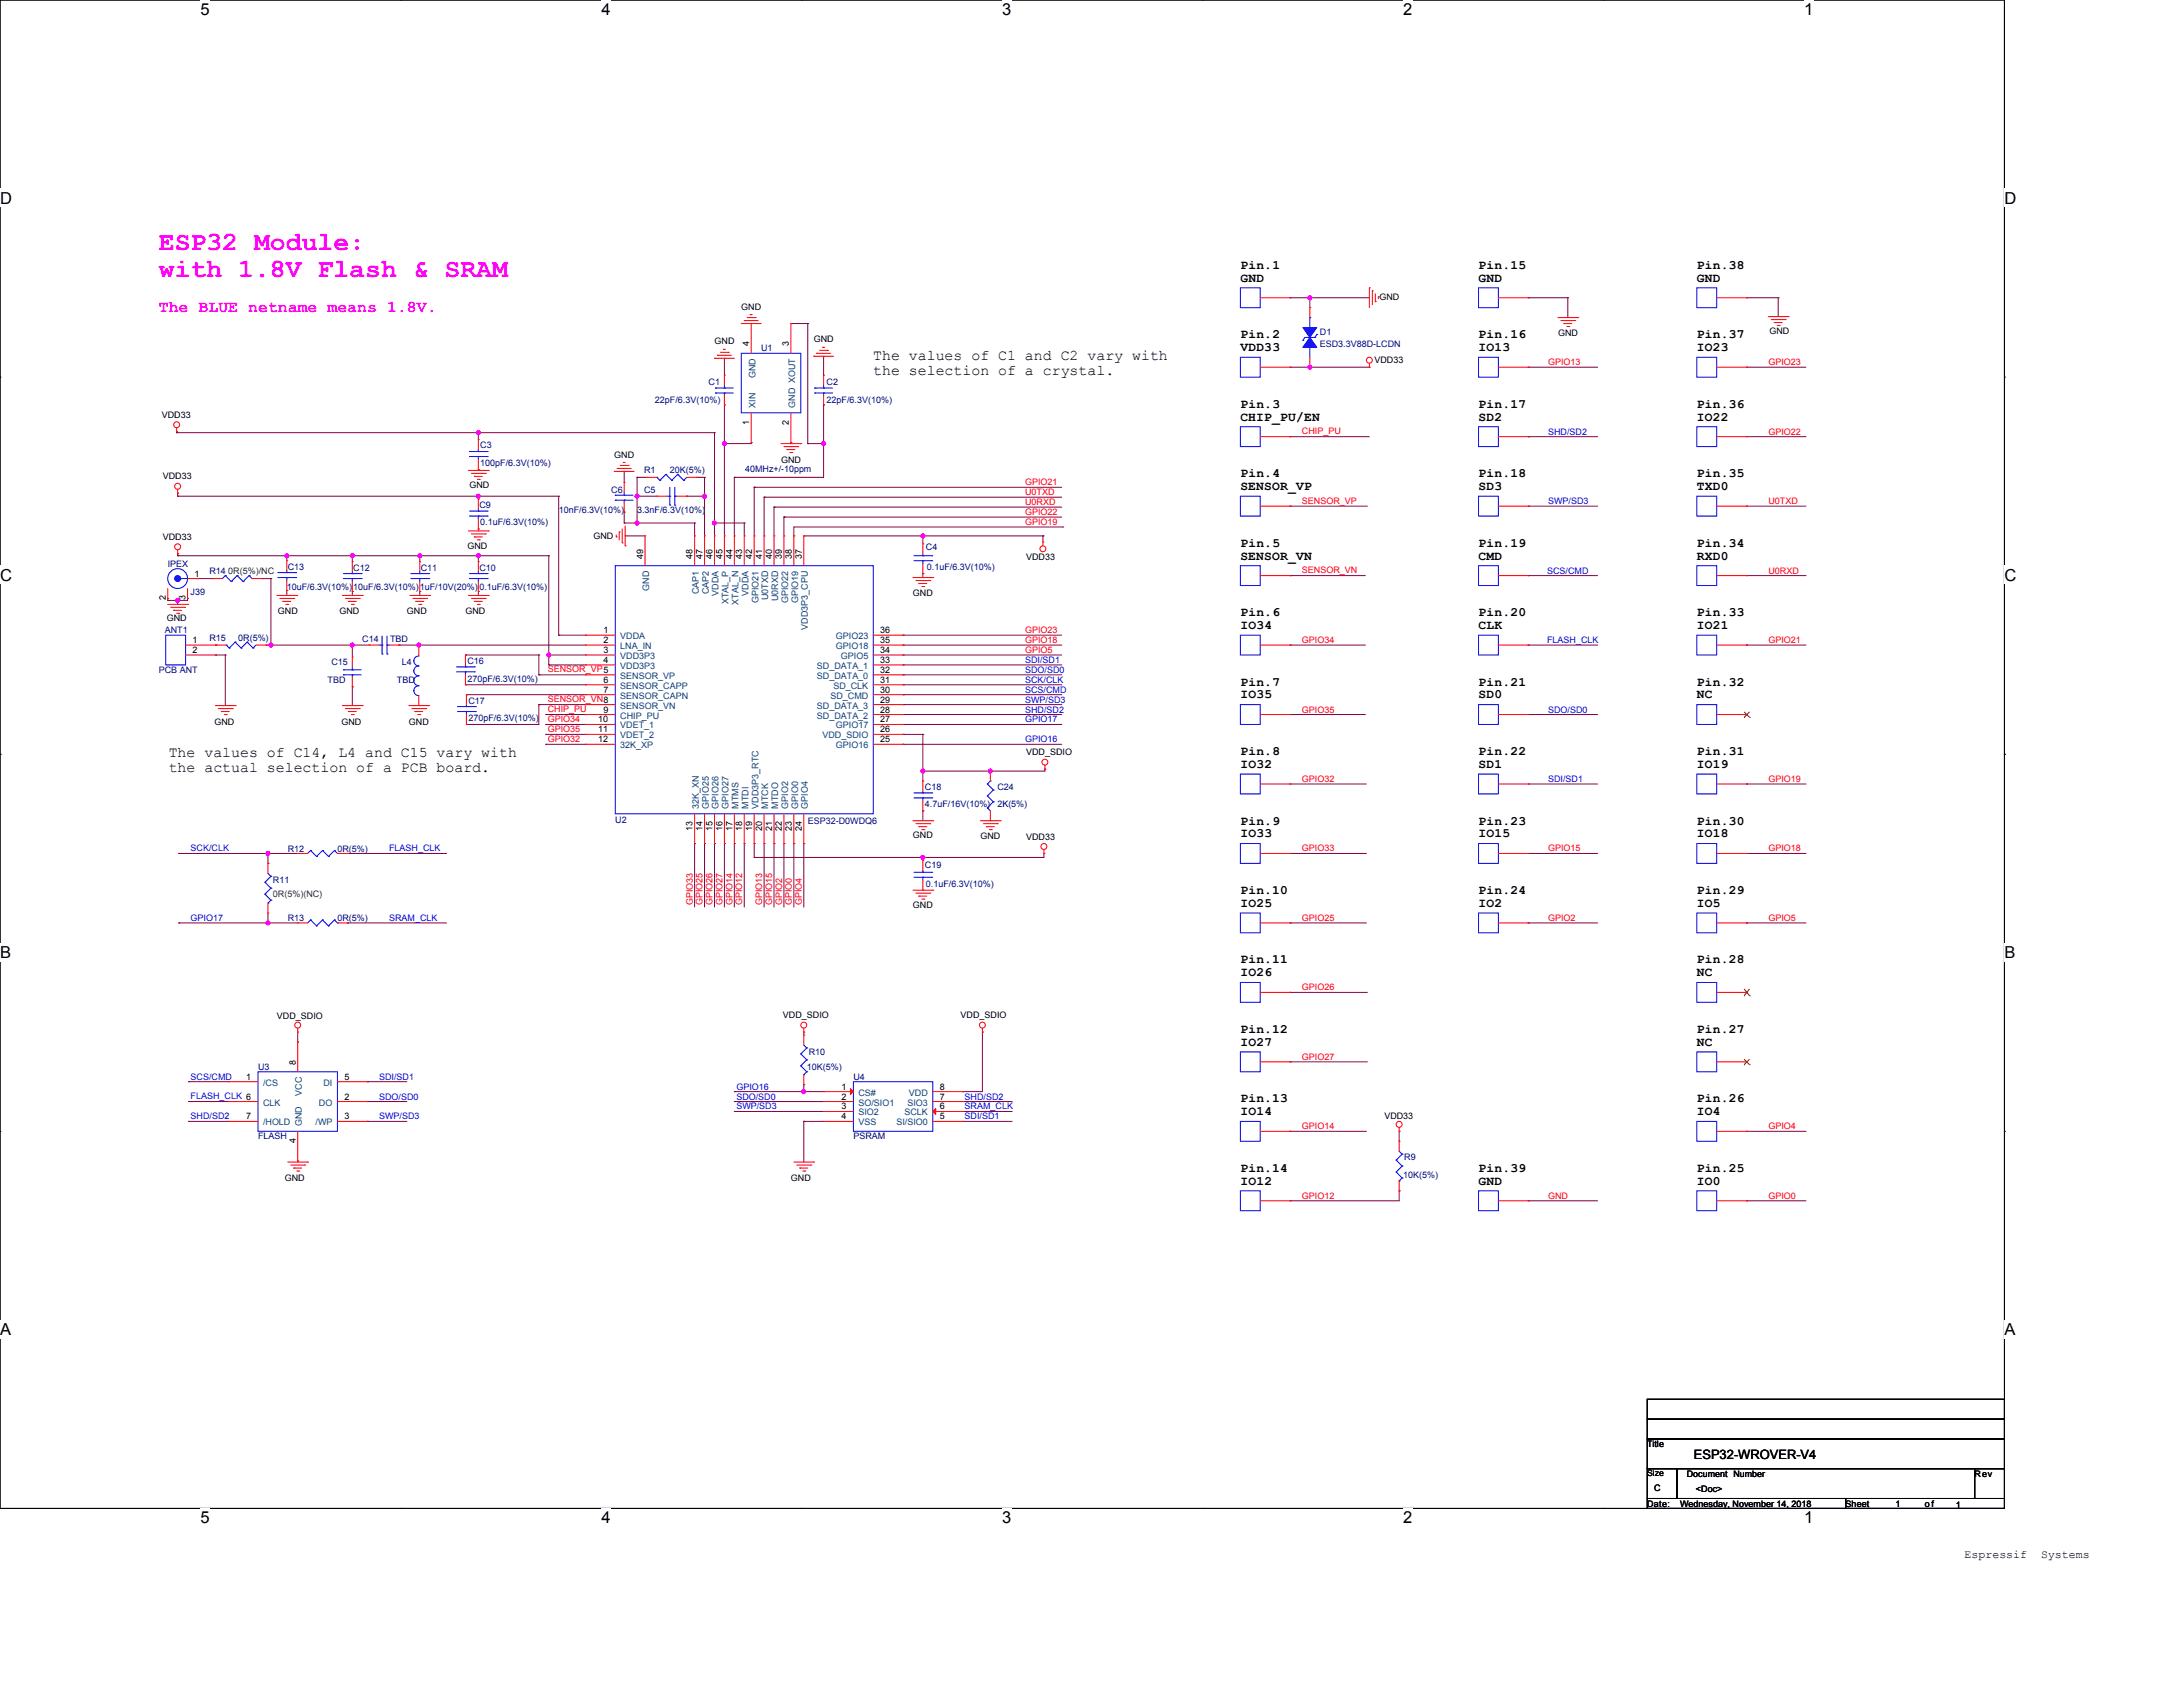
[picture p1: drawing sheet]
<svg xmlns="http://www.w3.org/2000/svg" width="559mm" height="432mm" viewBox="0 0 559 432" stroke-linecap="round" stroke-linejoin="round" font-family="sans-serif">
<defs><g id="words">
<g font-size="6.8" fill="#f0f">
<text x="40.7" y="64.1">ESP32 Module:</text>
<text x="40.7" y="70.8">with 1.8V Flash &amp; SRAM</text>
</g>
<g font-size="4.2">
<text x="51.3" y="3.8">5</text>
<text x="153.9" y="3.8">4</text>
<text x="256.6" y="3.8">3</text>
<text x="359.2" y="3.8">2</text>
<text x="461.8" y="3.8">1</text>
<text x="0" y="52.1">D</text>
<text x="513.1" y="52.1">D</text>
<text x="0" y="148.6">C</text>
<text x="513.1" y="148.6">C</text>
<text x="0" y="245.1">B</text>
<text x="513.1" y="245.1">B</text>
<text x="0" y="341.7">A</text>
<text x="513.1" y="341.7">A</text>
<text x="51.3" y="389.9">5</text>
<text x="153.9" y="389.9">4</text>
<text x="256.6" y="389.9">3</text>
<text x="359.2" y="389.9">2</text>
<text x="461.8" y="389.9">1</text>
</g>
<text font-size="4.2" fill="#f0f" x="40.7" y="79.7">The BLUE netname means 1.8V.</text>
<g font-size="3.8">
<text x="223.5" y="92.1">The values of C1 and C2 vary with</text>
<text x="223.5" y="95.9">the selection of a crystal.</text>
<text x="43.2" y="193.7">The values of C14, L4 and C15 vary with</text>
<text x="43.2" y="197.5">the actual selection of a PCB board.</text>
</g>
<g font-size="3.3">
<text x="317.5" y="68.8">Pin.1</text>
<text x="378.5" y="68.8">Pin.15</text>
<text x="434.3" y="68.8">Pin.38</text>
<text x="317.5" y="72.1">GND</text>
<text x="378.5" y="72.1">GND</text>
<text x="434.3" y="72.1">GND</text>
<text x="317.5" y="86.6">Pin.2</text>
<text x="317.5" y="89.9">VDD33</text>
<text x="378.5" y="86.6">Pin.16</text>
<text x="378.5" y="89.9">IO13</text>
<text x="434.3" y="86.6">Pin.37</text>
<text x="434.3" y="89.9">IO23</text>
<text x="317.5" y="104.4">Pin.3</text>
<text x="317.5" y="107.7">CHIP_PU/EN</text>
<text x="378.5" y="104.4">Pin.17</text>
<text x="378.5" y="107.7">SD2</text>
<text x="434.3" y="104.4">Pin.36</text>
<text x="434.3" y="107.7">IO22</text>
<text x="317.5" y="122.1">Pin.4</text>
<text x="317.5" y="125.4">SENSOR_VP</text>
<text x="378.5" y="122.1">Pin.18</text>
<text x="378.5" y="125.4">SD3</text>
<text x="434.3" y="122.1">Pin.35</text>
<text x="434.3" y="125.4">TXD0</text>
<text x="317.5" y="139.9">Pin.5</text>
<text x="317.5" y="143.2">SENSOR_VN</text>
<text x="378.5" y="139.9">Pin.19</text>
<text x="378.5" y="143.2">CMD</text>
<text x="434.3" y="139.9">Pin.34</text>
<text x="434.3" y="143.2">RXD0</text>
<text x="317.5" y="157.7">Pin.6</text>
<text x="317.5" y="161">IO34</text>
<text x="378.5" y="157.7">Pin.20</text>
<text x="378.5" y="161">CLK</text>
<text x="434.3" y="157.7">Pin.33</text>
<text x="434.3" y="161">IO21</text>
<text x="317.5" y="175.5">Pin.7</text>
<text x="317.5" y="178.8">IO35</text>
<text x="378.5" y="175.5">Pin.21</text>
<text x="378.5" y="178.8">SD0</text>
<text x="434.3" y="175.5">Pin.32</text>
<text x="434.3" y="178.8">NC</text>
<text x="317.5" y="193.3">Pin.8</text>
<text x="317.5" y="196.6">IO32</text>
<text x="378.5" y="193.3">Pin.22</text>
<text x="378.5" y="196.6">SD1</text>
<text x="434.3" y="193.3">Pin.31</text>
<text x="434.3" y="196.6">IO19</text>
<text x="317.5" y="211">Pin.9</text>
<text x="317.5" y="214.3">IO33</text>
<text x="378.5" y="211">Pin.23</text>
<text x="378.5" y="214.3">IO15</text>
<text x="434.3" y="211">Pin.30</text>
<text x="434.3" y="214.3">IO18</text>
<text x="317.5" y="228.8">Pin.10</text>
<text x="317.5" y="232.1">IO25</text>
<text x="378.5" y="228.8">Pin.24</text>
<text x="378.5" y="232.1">IO2</text>
<text x="434.3" y="228.8">Pin.29</text>
<text x="434.3" y="232.1">IO5</text>
<text x="317.5" y="246.6">Pin.11</text>
<text x="317.5" y="249.9">IO26</text>
<text x="434.3" y="246.6">Pin.28</text>
<text x="434.3" y="249.9">NC</text>
<text x="317.5" y="264.4">Pin.12</text>
<text x="317.5" y="267.7">IO27</text>
<text x="434.3" y="264.4">Pin.27</text>
<text x="434.3" y="267.7">NC</text>
<text x="317.5" y="282.2">Pin.13</text>
<text x="317.5" y="285.5">IO14</text>
<text x="434.3" y="282.2">Pin.26</text>
<text x="434.3" y="285.5">IO4</text>
<text x="317.5" y="299.9">Pin.14</text>
<text x="378.5" y="299.9">Pin.39</text>
<text x="434.3" y="299.9">Pin.25</text>
<text x="317.5" y="303.2">IO12</text>
<text x="378.5" y="303.2">GND</text>
<text x="434.3" y="303.2">IO0</text>
<text x="433.6" y="373.3">ESP32-WROVER-V4</text>
</g>
<g font-size="3">
<text x="502.9" y="398.7">Espressif</text>
<text x="522.5" y="398.7">Systems</text>
</g>
<g font-size="2.3">
<text x="353.1" y="76.7">GND</text>
<text x="189.8" y="79.3">GND</text>
<text x="182.9" y="88.2">GND</text>
<text x="191.8" y="88.7" transform="rotate(-90 191.8 88.7)">4</text>
<text x="201.9" y="88.7" transform="rotate(-90 201.9 88.7)">3</text>
<text x="208.3" y="87.7">GND</text>
<text x="398.8" y="85.9">GND</text>
<text x="452.9" y="85.4">GND</text>
<text x="351.8" y="93">VDD33</text>
<text x="41.4" y="107">VDD33</text>
<text x="191.8" y="108.7" transform="rotate(-90 191.8 108.7)">1</text>
<text x="201.9" y="108.7" transform="rotate(-90 201.9 108.7)">2</text>
<text x="157.2" y="117.1">GND</text>
<text x="199.9" y="118.4">GND</text>
<text x="41.7" y="122.7">VDD33</text>
<text x="120.2" y="125">GND</text>
<text x="151.9" y="138">GND</text>
<text x="41.7" y="138.2">VDD33</text>
<text x="119.7" y="140.5">GND</text>
<text x="164.6" y="143" transform="rotate(-90 164.6 143)">49</text>
<text x="177.3" y="143" transform="rotate(-90 177.3 143)">48</text>
<text x="179.8" y="143" transform="rotate(-90 179.8 143)">47</text>
<text x="182.4" y="143" transform="rotate(-90 182.4 143)">46</text>
<text x="184.9" y="143" transform="rotate(-90 184.9 143)">45</text>
<text x="187.5" y="143" transform="rotate(-90 187.5 143)">44</text>
<text x="190" y="143" transform="rotate(-90 190 143)">43</text>
<text x="192.5" y="143" transform="rotate(-90 192.5 143)">42</text>
<text x="195.1" y="143" transform="rotate(-90 195.1 143)">41</text>
<text x="197.6" y="143" transform="rotate(-90 197.6 143)">40</text>
<text x="200.2" y="143" transform="rotate(-90 200.2 143)">39</text>
<text x="202.7" y="143" transform="rotate(-90 202.7 143)">38</text>
<text x="205.2" y="143" transform="rotate(-90 205.2 143)">37</text>
<text x="262.7" y="143.3">VDD33</text>
<text x="49.8" y="147.6">1</text>
<text x="42.4" y="153.7" transform="rotate(-90 42.4 153.7)">2</text>
<text x="47.5" y="153.7" transform="rotate(-90 47.5 153.7)">3</text>
<text x="233.7" y="152.4">GND</text>
<text x="42.7" y="159">GND</text>
<text x="71.1" y="157.3">GND</text>
<text x="86.9" y="157.3">GND</text>
<text x="104.2" y="157.3">GND</text>
<text x="119.1" y="157.3">GND</text>
<text x="49.3" y="164.6">1</text>
<text x="49.3" y="167.1">2</text>
<text x="154.4" y="162.1">1</text>
<text x="154.4" y="164.6">2</text>
<text x="154.4" y="167.1">3</text>
<text x="225.3" y="167.1">34</text>
<text x="225.3" y="164.6">35</text>
<text x="225.3" y="162.1">36</text>
<text x="154.4" y="169.7">4</text>
<text x="225.3" y="172.2">32</text>
<text x="225.3" y="169.7">33</text>
<text x="154.4" y="174.8">6</text>
<text x="154.4" y="177.3">7</text>
<text x="225.3" y="179.8">29</text>
<text x="225.3" y="177.3">30</text>
<text x="225.3" y="174.8">31</text>
<text x="54.9" y="185.5">GND</text>
<text x="87.4" y="185.5">GND</text>
<text x="104.7" y="185.5">GND</text>
<text x="153.2" y="184.9">10</text>
<text x="154.4" y="182.4">9</text>
<text x="225.3" y="184.9">27</text>
<text x="225.3" y="182.4">28</text>
<text x="153.2" y="187.5">11</text>
<text x="153.2" y="190">12</text>
<text x="225.3" y="187.5">26</text>
<text x="225.3" y="190">25</text>
<text x="262.7" y="193.3">VDD_SDIO</text>
<text x="177.3" y="212.6" transform="rotate(-90 177.3 212.6)">13</text>
<text x="179.8" y="212.6" transform="rotate(-90 179.8 212.6)">14</text>
<text x="182.4" y="212.6" transform="rotate(-90 182.4 212.6)">15</text>
<text x="184.9" y="212.6" transform="rotate(-90 184.9 212.6)">16</text>
<text x="187.5" y="212.6" transform="rotate(-90 187.5 212.6)">17</text>
<text x="190" y="212.6" transform="rotate(-90 190 212.6)">18</text>
<text x="192.5" y="212.6" transform="rotate(-90 192.5 212.6)">19</text>
<text x="195.1" y="212.6" transform="rotate(-90 195.1 212.6)">20</text>
<text x="197.6" y="212.6" transform="rotate(-90 197.6 212.6)">21</text>
<text x="200.2" y="212.6" transform="rotate(-90 200.2 212.6)">22</text>
<text x="202.7" y="212.6" transform="rotate(-90 202.7 212.6)">23</text>
<text x="205.2" y="212.6" transform="rotate(-90 205.2 212.6)">24</text>
<text x="233.7" y="214.4">GND</text>
<text x="251" y="214.7">GND</text>
<text x="262.7" y="214.9">VDD33</text>
<text x="233.7" y="232.4">GND</text>
<text x="70.9" y="260.9">VDD_SDIO</text>
<text x="200.4" y="260.6">VDD_SDIO</text>
<text x="245.9" y="260.6">VDD_SDIO</text>
<text x="75.7" y="272.6" transform="rotate(-90 75.7 272.6)">8</text>
<text x="63" y="276.4">1</text>
<text x="88.2" y="281.4">2</text>
<text x="88.2" y="276.4">5</text>
<text x="215.4" y="278.9">1</text>
<text x="215.4" y="281.4">2</text>
<text x="240.6" y="281.4">7</text>
<text x="240.6" y="278.9">8</text>
<text x="63" y="286.5">7</text>
<text x="88.2" y="286.5">3</text>
<text x="215.4" y="284">3</text>
<text x="215.4" y="286.5">4</text>
<text x="240.6" y="286.5">5</text>
<text x="240.6" y="284">6</text>
<text x="354.4" y="286.3">VDD33</text>
<text x="75.7" y="292.6" transform="rotate(-90 75.7 292.6)">4</text>
<text x="72.9" y="302.3">GND</text>
<text x="202.5" y="302.3">GND</text>
<text x="421.6" y="370.4">Title</text>
<text x="431.8" y="378">Document Number</text>
<text x="505.4" y="378">Rev</text>
<text x="423.5" y="381.5">C</text>
<text x="434.1" y="381.8">&lt;Doc&gt;</text>
<text x="421.6" y="385.6">Date:</text>
<text x="430.1" y="385.6">Wednesday, November 14, 2018</text>
<text x="472.4" y="385.6">Sheet</text>
<text x="485.2" y="385.6">1</text>
<text x="492.7" y="385.6">of</text>
<text x="500.7" y="385.9">1</text>
</g>
<g font-size="2.3" fill="#000080">
<text x="194.8" y="89.9">U1</text>
<text x="337.9" y="85.6">D1</text>
<text x="337.9" y="88.9">ESD3.3V88D-LCDN</text>
<text x="181.4" y="98.6">C1</text>
<text x="211.6" y="98.6">C2</text>
<text x="167.7" y="103.2">22pF/6.3V(10%)</text>
<text x="211.6" y="103.2">22pF/6.3V(10%)</text>
<text x="123" y="114.6">C3</text>
<text x="123" y="119.2">100pF/6.3V(10%)</text>
<text x="164.9" y="121.2">R1</text>
<text x="171.5" y="121.2">20K(5%)</text>
<text x="190.8" y="120.9">40MHz+/-10ppm</text>
<text x="122.7" y="130.1">C9</text>
<text x="143" y="131.3">10nF/6.3V(10%)</text>
<text x="156.5" y="126.3">C6</text>
<text x="163.1" y="131.3">3.3nF/6.3V(10%)</text>
<text x="164.9" y="126.3">C5</text>
<text x="123" y="134.4">0.1uF/6.3V(10%)</text>
<text x="237" y="140.7">C4</text>
<text x="42.9" y="145.1">IPEX</text>
<text x="53.6" y="146.8">R14</text>
<text x="73.7" y="145.8">C13</text>
<text x="90.4" y="146.1">C12</text>
<text x="107.7" y="146.1">C11</text>
<text x="122.7" y="146.1">C10</text>
<text x="237.3" y="145.8">0.1uF/6.3V(10%)</text>
<text x="48.8" y="152.2">J39</text>
<text x="73.4" y="150.9">10uF/6.3V(10%)</text>
<text x="90.4" y="150.9">10uF/6.3V(10%)</text>
<text x="107.5" y="150.9">1uF/10V(20%)</text>
<text x="122.7" y="150.9">0.1uF/6.3V(10%)</text>
<text x="42.2" y="162.1">ANT1</text>
<text x="53.6" y="164.1">R15</text>
<text x="61" y="164.1">0R(5%)</text>
<text x="92.7" y="164.4">C14</text>
<text x="99.8" y="164.4">TBD</text>
<text x="40.7" y="172.2">PCB ANT</text>
<text x="84.9" y="170.2">C15</text>
<text x="102.9" y="170.2">L4</text>
<text x="119.7" y="170">C16</text>
<text x="83.8" y="174.8">TBD</text>
<text x="101.6" y="174.8">TBD</text>
<text x="119.7" y="174.5">270pF/6.3V(10%)</text>
<text x="119.9" y="180.1">C17</text>
<text x="119.9" y="184.4">270pF/6.3V(10%)</text>
<text x="236.8" y="202.2">C18</text>
<text x="255.3" y="202.2">C24</text>
<text x="236.8" y="206.5">4.7uF/16V(10%)</text>
<text x="255.3" y="206.5">2K(5%)</text>
<text x="157.5" y="210.6">U2</text>
<text x="206.8" y="210.9">ESP32-D0WDQ6</text>
<text x="73.7" y="218">R12</text>
<text x="86.4" y="218">0R(5%)</text>
<text x="69.9" y="226.1">R11</text>
<text x="236.8" y="222.3">C19</text>
<text x="237" y="227.1">0.1uF/6.3V(10%)</text>
<text x="73.7" y="235.7">R13</text>
<text x="86.4" y="235.7">0R(5%)</text>
<text x="66.1" y="273.8">U3</text>
<text x="206.5" y="273.8">10K(5%)</text>
<text x="207" y="270">R10</text>
<text x="218.5" y="276.4">U4</text>
<text x="66.1" y="291.6">FLASH</text>
<text x="218.5" y="291.6">PSRAM</text>
<text x="359.4" y="297">R9</text>
<text x="359.2" y="301.5">10K(5%)</text>
</g>
<g font-size="2.3" fill="#f00">
<text x="396.3" y="93.5">GPIO13</text>
<text x="452.7" y="93.5">GPIO23</text>
<text x="333.3" y="111.2">CHIP_PU</text>
<text x="452.7" y="111.3">GPIO22</text>
<text x="262.4" y="124.2">GPIO21</text>
<text x="262.4" y="129.3">U0RXD</text>
<text x="262.4" y="131.8">GPIO22</text>
<text x="262.4" y="126.8">U0TXD</text>
<text x="333.3" y="128.9">SENSOR_VP</text>
<text x="452.7" y="129">U0TXD</text>
<text x="262.4" y="134.4">GPIO19</text>
<text x="333.3" y="146.7">SENSOR_VN</text>
<text x="452.7" y="146.8">U0RXD</text>
<text x="262.4" y="167.1">GPIO5</text>
<text x="262.4" y="164.6">GPIO18</text>
<text x="262.4" y="162.1">GPIO23</text>
<text x="333.3" y="164.6">GPIO34</text>
<text x="452.7" y="164.6">GPIO21</text>
<text x="140.2" y="172.1">SENSOR_VP5</text>
<text x="140.2" y="179.7">SENSOR_VN8</text>
<text x="140.2" y="182.3">CHIP_PU</text>
<text x="140.2" y="184.9">GPIO34</text>
<text x="333.3" y="182.4">GPIO35</text>
<text x="140.2" y="187.5">GPIO35</text>
<text x="140.2" y="190">GPIO32</text>
<text x="333.3" y="200.2">GPIO32</text>
<text x="452.7" y="200.2">GPIO19</text>
<text x="333.3" y="217.9">GPIO33</text>
<text x="396.3" y="217.9">GPIO15</text>
<text x="452.7" y="217.9">GPIO18</text>
<text x="177.3" y="231.7" transform="rotate(-90 177.3 231.7)">GPIO33</text>
<text x="179.9" y="231.7" transform="rotate(-90 179.9 231.7)">GPIO25</text>
<text x="182.4" y="231.7" transform="rotate(-90 182.4 231.7)">GPIO26</text>
<text x="184.9" y="231.7" transform="rotate(-90 184.9 231.7)">GPIO27</text>
<text x="187.5" y="231.7" transform="rotate(-90 187.5 231.7)">GPIO14</text>
<text x="190" y="231.7" transform="rotate(-90 190 231.7)">GPIO12</text>
<text x="195.1" y="231.7" transform="rotate(-90 195.1 231.7)">GPIO13</text>
<text x="197.6" y="231.7" transform="rotate(-90 197.6 231.7)">GPIO15</text>
<text x="200.2" y="231.7" transform="rotate(-90 200.2 231.7)">GPIO2</text>
<text x="202.7" y="231.7" transform="rotate(-90 202.7 231.7)">GPIO0</text>
<text x="205.3" y="231.7" transform="rotate(-90 205.3 231.7)">GPIO4</text>
<text x="333.3" y="235.7">GPIO25</text>
<text x="396.3" y="235.7">GPIO2</text>
<text x="452.7" y="235.7">GPIO5</text>
<text x="333.3" y="253.5">GPIO26</text>
<text x="333.3" y="271.3">GPIO27</text>
<text x="333.3" y="289.1">GPIO14</text>
<text x="452.7" y="289.1">GPIO4</text>
<text x="333.3" y="306.8">GPIO12</text>
<text x="396.3" y="306.8">GND</text>
<text x="452.7" y="306.8">GPIO0</text>
</g>
<g font-size="2.3" fill="#004080">
<text x="193.4" y="96.8" transform="rotate(-90 193.4 96.8)">GND</text>
<text x="193.4" y="104.4" transform="rotate(-90 193.4 104.4)">XIN</text>
<text x="203.5" y="104.4" transform="rotate(-90 203.5 104.4)">GND XOUT</text>
<text x="166.2" y="151.2" transform="rotate(-90 166.2 151.2)">GND</text>
<text x="178.9" y="152.1" transform="rotate(-90 178.9 152.1)">CAP1</text>
<text x="181.4" y="152.1" transform="rotate(-90 181.4 152.1)">CAP2</text>
<text x="184" y="152.5" transform="rotate(-90 184 152.5)">VDDA</text>
<text x="186.5" y="154.6" transform="rotate(-90 186.5 154.6)">XTAL_P</text>
<text x="189" y="154.8" transform="rotate(-90 189 154.8)">XTAL_N</text>
<text x="191.6" y="152.5" transform="rotate(-90 191.6 152.5)">VDDA</text>
<text x="194.1" y="154.4" transform="rotate(-90 194.1 154.4)">GPIO21</text>
<text x="196.7" y="153.6" transform="rotate(-90 196.7 153.6)">U0TXD</text>
<text x="199.2" y="153.9" transform="rotate(-90 199.2 153.9)">U0RXD</text>
<text x="201.7" y="154.4" transform="rotate(-90 201.7 154.4)">GPIO22</text>
<text x="204.3" y="154.4" transform="rotate(-90 204.3 154.4)">GPIO19</text>
<text x="206.8" y="161.2" transform="rotate(-90 206.8 161.2)">VDD3P3_CPU</text>
<text x="158.8" y="163.6">VDDA</text>
<text x="158.8" y="166.1">LNA_IN</text>
<text x="214" y="166.1">GPIO18</text>
<text x="214" y="163.6">GPIO23</text>
<text x="158.8" y="168.7">VDD3P3</text>
<text x="158.8" y="171.2">VDD3P3</text>
<text x="158.8" y="173.8">SENSOR_VP</text>
<text x="209.1" y="173.8">SD_DATA_0</text>
<text x="209.1" y="171.2">SD_DATA_1</text>
<text x="215.2" y="168.7">GPIO5</text>
<text x="158.8" y="176.3">SENSOR_CAPP</text>
<text x="158.8" y="178.8">SENSOR_CAPN</text>
<text x="212.6" y="178.8">SD_CMD</text>
<text x="213.3" y="176.3">SD_CLK</text>
<text x="158.8" y="181.4">SENSOR_VN</text>
<text x="158.8" y="183.9">CHIP_PU</text>
<text x="209.1" y="183.9">SD_DATA_2</text>
<text x="209.1" y="181.4">SD_DATA_3</text>
<text x="158.8" y="186.5">VDET_1</text>
<text x="158.8" y="189">VDET_2</text>
<text x="158.8" y="191.5">32K_XP</text>
<text x="210.5" y="189">VDD_SDIO</text>
<text x="214" y="191.5">GPIO16</text>
<text x="214" y="186.5">GPIO17</text>
<text x="178.9" y="207" transform="rotate(-90 178.9 207)">32K_XN</text>
<text x="181.4" y="207" transform="rotate(-90 181.4 207)">GPIO25</text>
<text x="184" y="207" transform="rotate(-90 184 207)">GPIO26</text>
<text x="186.5" y="207" transform="rotate(-90 186.5 207)">GPIO27</text>
<text x="189" y="207" transform="rotate(-90 189 207)">MTMS</text>
<text x="191.6" y="207" transform="rotate(-90 191.6 207)">MTDI</text>
<text x="194.1" y="207" transform="rotate(-90 194.1 207)">VDD3P3_RTC</text>
<text x="196.7" y="207" transform="rotate(-90 196.7 207)">MTCK</text>
<text x="199.2" y="207" transform="rotate(-90 199.2 207)">MTDO</text>
<text x="201.7" y="207" transform="rotate(-90 201.7 207)">GPIO2</text>
<text x="204.3" y="207" transform="rotate(-90 204.3 207)">GPIO0</text>
<text x="206.8" y="207" transform="rotate(-90 206.8 207)">GPIO4</text>
<text x="67.3" y="277.9">/CS</text>
<text x="77.3" y="280.5" transform="rotate(-90 77.3 280.5)">VCC</text>
<text x="82.8" y="277.9">DI</text>
<text x="219.7" y="280.4">CS#</text>
<text x="232.7" y="280.4">VDD</text>
<text x="67.3" y="283">CLK</text>
<text x="81.7" y="283">DO</text>
<text x="219.7" y="283">SO/SIO1</text>
<text x="219.7" y="285.5">SIO2</text>
<text x="231.5" y="285.5">SCLK</text>
<text x="232.3" y="283">SIO3</text>
<text x="67.3" y="288.1">/HOLD</text>
<text x="77.3" y="288.3" transform="rotate(-90 77.3 288.3)">GND</text>
<text x="80.8" y="288.1">/WP</text>
<text x="219.7" y="288.1">VSS</text>
<text x="229.5" y="288.1">SI/SIO0</text>
</g>
<g font-size="2.3" fill="#00f">
<text x="396.3" y="111.3">SHD/SD2</text>
<text x="396.3" y="129">SWP/SD3</text>
<text x="396" y="146.8">SCS/CMD</text>
<text x="396" y="164.5">FLASH_CLK</text>
<text x="262.4" y="172.2">SDO/SD0</text>
<text x="262.4" y="169.7">SDI/SD1</text>
<text x="262.4" y="179.8">SWP/SD3</text>
<text x="262.4" y="177.3">SCS/CMD</text>
<text x="262.4" y="174.8">SCK/CLK</text>
<text x="262.4" y="184.9">GPIO17</text>
<text x="262.4" y="182.4">SHD/SD2</text>
<text x="396.3" y="182.4">SDO/SD0</text>
<text x="262.4" y="190">GPIO16</text>
<text x="396.3" y="200.2">SDI/SD1</text>
<text x="48.8" y="217.9">SCK/CLK</text>
<text x="99.6" y="217.8">FLASH_CLK</text>
<text x="48.8" y="235.7">GPIO17</text>
<text x="99.6" y="235.6">SRAM_CLK</text>
<text x="48.8" y="281.3">FLASH_CLK 6</text>
<text x="48.8" y="276.4">SCS/CMD</text>
<text x="97" y="276.4">SDI/SD1</text>
<text x="97" y="281.4">SDO/SD0</text>
<text x="188.5" y="278.9">GPIO16</text>
<text x="188.5" y="281.4">SDO/SD0</text>
<text x="246.9" y="281.4">SHD/SD2</text>
<text x="48.8" y="286.5">SHD/SD2</text>
<text x="97" y="286.5">SWP/SD3</text>
<text x="188.5" y="284">SWP/SD3</text>
<text x="246.9" y="283.9">SRAM_CLK</text>
<text x="246.9" y="286.5">SDI/SD1</text>
</g>
<g font-size="2.3" fill="#008000">
<text x="58.4" y="146.8">0R(5%)/NC</text>
<text x="69.9" y="229.6">0R(5%)(NC)</text>
</g>
<text font-size="2.2" x="421.6" y="377.9">Size</text>
</g></defs>
<path d="M0 0h513.1v386.1h-513.1z" fill="none" stroke="#000" stroke-width=".26"/>
<g fill="#fff">
<path d="M51.3 0h2.4v4.7h-2.4z"/>
<path d="M51.3 386.1h2.4v4.7h-2.4z"/>
</g>
<path d="M102.6 0h.1M102.6 386.1h.1" fill="none" stroke="#000" stroke-width=".26"/>
<g fill="#fff">
<path d="M153.9 0h2.4v4.7h-2.4z"/>
<path d="M153.9 386.1h2.4v4.7h-2.4z"/>
</g>
<path d="M205.2 0h.1M205.2 386.1h.1" fill="none" stroke="#000" stroke-width=".26"/>
<g fill="#fff">
<path d="M256.6 0h2.3v4.7h-2.3z"/>
<path d="M256.6 386.1h2.3v4.7h-2.3z"/>
</g>
<path d="M307.9 0h.1M307.9 386.1h.1" fill="none" stroke="#000" stroke-width=".26"/>
<g fill="#fff">
<path d="M359.2 0h2.3v4.7h-2.3z"/>
<path d="M359.2 386.1h2.3v4.7h-2.3z"/>
</g>
<path d="M410.5 0h.1M410.5 386.1h.1" fill="none" stroke="#000" stroke-width=".26"/>
<g fill="#fff">
<path d="M461.8 0h2.3v4.7h-2.3z"/>
<path d="M461.8 386.1h2.3v4.7h-2.3z"/>
<path d="M0 48.3h3.1v4.7h-3.1z"/>
<path d="M513.1 48.3h3v4.7h-3z"/>
<path d="M0 144.8h3.1v4.7h-3.1z"/>
<path d="M513.1 144.8h3v4.7h-3z"/>
</g>
<path d="M0 96.5h.1M513.1 96.5h.1" fill="none" stroke="#000" stroke-width=".26"/>
<g fill="#fff">
<path d="M0 241.3h2.8v4.7h-2.8z"/>
<path d="M513.1 241.3h2.8v4.7h-2.8z"/>
</g>
<path d="M0 193.1h.1M513.1 193.1h.1" fill="none" stroke="#000" stroke-width=".26"/>
<g fill="#fff">
<path d="M0 337.8h2.8v4.8h-2.8z"/>
<path d="M513.1 337.8h2.8v4.8h-2.8z"/>
</g>
<path d="M0 289.6h.1M513.1 289.6h.1M421.7 358.2h91.4v5h-91.4zM421.7 363.2h91.4v5.1h-91.4zM421.7 368.3h91.4v7.6h-91.4zM421.7 375.9h7.6v7.7h-7.6zM429.3 375.9h76.2v7.7h-76.2zM505.5 375.9h7.6v7.7h-7.6zM421.7 383.6h50.8v2.5h-50.8zM472.5 383.6h40.6v2.5h-40.6z" fill="none" stroke="#000" stroke-width=".26"/>
<g fill="none" stroke="#800040" stroke-width=".26">
<path d="M330.2 76.2h.1M330.2 76.2h20.3M335.3 76.2h.1M335.3 76.2v2.6M391.2 76.2h.1M391.2 76.2h10.1M401.3 76.2h.1M401.3 76.2v5.1M447.1 76.2h.1M447.1 76.2h8.1M455.2 76.2h.1M455.2 76.2v4.8"/>
<path d="M185.4 91.7h.1M185.4 91.7v4.3M202.4 82.8h.1M202.4 82.8h4.4M206.8 82.8h.1M206.8 82.8v30.7M210.8 91.2h.1M210.8 91.2v4.8M330.2 94h.1M330.2 94h20.3M335.3 94h.1M391.2 94h.1"/>
<path d="M391.2 94h17.8M447.1 94h.1M447.1 94h15.2M45.2 110.5h.1M45.2 110.8h.1M45.2 110.8h137.7M45.2 110.5v.3M122.4 110.8h.1M122.4 110.8v1.7M182.9 110.8h.1M182.9 110.8v26.4M185.4 113.5h.1"/>
<path d="M185.4 103.6h.1M185.4 103.6v33.6M192.3 113.3h.1M192.3 113.3v.2h-6.9M202.4 113.3h.1M202.4 113.3v.2M206.8 113.5h.1M206.8 113.5h4M210.8 113.5h.1M210.8 103.6h.1M210.8 103.6v18.6h-22.8M330.2 111.8h.1"/>
<path d="M330.2 111.8h20.3M391.2 111.8h.1M391.2 111.8h17.8M447.1 111.8h.1M447.1 111.8h15.2M45.5 126.2h.1M45.5 127h.1M45.5 126.2v.8M45.5 127h97.5M122.4 120.2h.1M122.4 127h.1M122.4 135.4h.1"/>
<path d="M122.4 120.2v.2M122.4 127v.8M122.4 135.4v.5M143 127h.1M143 127v35.6M159.8 133.9h.1M159.8 131.1h.1M159.8 120.7h.1M159.8 133.9h18M159.8 120.7v2.8M159.8 131.1v2.8M160 137.2h.1"/>
<path d="M160 137.2h5.1M163.1 127h.1M163.1 133.9h.1M163.1 122.2h.1M163.1 122.2h2.5M163.1 122.2v11.7M163.1 127h5.1M175.8 127h.1M175.8 127h4.6M177.8 133.9h.1M177.8 133.9v3.3M178.3 122.2h.1"/>
<path d="M178.3 122.2h2.1M180.4 122.2h.1M180.4 127h.1M180.4 122.2v15M182.9 133.9h.1M182.9 133.9h7.6M188 122.2h.1M188 122.2v15M190.5 133.9h.1M190.5 133.9v3.3M193.1 124.7h.1M193.1 124.7h78.7"/>
<path d="M193.1 124.7v12.5M195.6 127.3h.1M195.6 127.3h76.2M195.6 127.3v9.9M198.1 129.8h.1M198.1 129.8h73.7M198.1 129.8v7.4M200.7 132.3h.1M200.7 132.3h71.1M200.7 132.3v4.9M203.2 137.2h.1M205.8 137.2h.1"/>
<path d="M205.8 137.2h61.2M236.2 137.2h.1M236.2 137.2v2M267 137.2h.1M267 137.2v1.5M272 134.9h.1M272 134.9h-68.8v2.3M330.2 129.6h.1M330.2 129.6h19.8M391.2 129.6h.1M391.2 129.6h17.8M447.1 129.6h.1"/>
<path d="M447.1 129.6h15.2M42.9 153.2h.1M42.9 153.7h.1M42.9 153.2v.5M45.5 142.3h.1M45.5 141.7h.1M45.5 153.7h.1M45.5 142.3h95M45.5 141.7v.6M45.5 153.7v1M48 153.2h.1M48 153.2v.5h-5.1"/>
<path d="M50.6 148.1h.1M50.6 148.1h3.8M67.1 148.1h.1M67.1 148.1h2.3M69.4 148.1h.1M69.4 148.1v17M73.4 151.1h.1M73.4 142.3h.1M73.4 142.3v1.2M73.4 151.1v1.3M90.2 151.4h.1M90.2 142.3h.1"/>
<path d="M90.2 142.3v1.5M90.2 151.4v1M107.5 151.4h.1M107.5 142.3h.1M107.5 142.3v1.5M107.5 151.4v1M122.4 142.3h.1M122.4 151.4h.1M122.4 142.3v1.5M122.4 151.4v1M140.5 142.3h.1M140.5 142.3v27.9"/>
<path d="M236.2 146.8h.1M236.2 146.8v1M330.2 147.3h.1M330.2 147.3h19.3M391.2 147.3h.1M391.2 147.3h17.8M447.1 147.3h.1M447.1 147.3h15.2M55.1 165.1h.1M55.1 167.7h.1M55.1 165.1h.3M55.1 167.7h2.6"/>
<path d="M57.7 167.7h.1M57.7 167.7v12.9M68.1 165.1h.1M68.1 165.1h26.4M69.4 165.1h.1M90.2 175.8h.1M90.2 165.1h.1M90.2 165.1v3.1M90.2 175.8v4.8M102.1 165.1h.1M102.1 165.1h47.8M107.2 165.1h.1"/>
<path d="M107.2 165.1v.3M119.1 175.3h.1M119.1 167.7h.1M119.1 167.7h18.8M119.1 175.3h30.8M119.4 177.8h.1M119.4 177.8h30.5M137.9 172.7h.1M137.9 167.7h.1M137.9 172.7h12M137.9 167.7v5M140.5 167.7h.1"/>
<path d="M140.5 170.2h.1M140.5 167.7h9.4M140.5 170.2h9.4M143 162.6h.1M143 162.6h6.9M231.2 177.8h.1M231.2 175.3h.1M231.2 172.7h.1M231.2 170.2h.1M231.2 167.7h.1M231.2 165.1h.1M231.2 162.6h.1"/>
<path d="M231.2 165.1h40.6M231.2 167.7h40.6M231.2 172.7h40.6M231.2 175.3h40.6M231.2 177.8h40.6M231.2 162.6h40.6M231.2 170.2h40.6M330.2 165.1h.1M330.2 165.1h19.3M391.2 165.1h.1M391.2 165.1h17.8M447.1 165.1h.1"/>
<path d="M447.1 165.1h15.2M119.4 185.4h.1M137.9 180.4h.1M137.9 180.4h12M137.9 180.4v5h-18.5M139.7 182.9h.1M139.7 188h.1M139.7 185.4h.1M139.7 190.5h.1M139.7 182.9h10.2M139.7 188h10.2M139.7 185.4h10.2"/>
<path d="M139.7 190.5h10.2M231.2 188h.1M231.2 185.4h.1M231.2 182.9h.1M231.2 180.4h.1M231.2 190.5h.1M231.2 182.9h40.6M231.2 188h5M231.2 180.4h40.6M231.2 185.4h40.6M231.2 190.5h40.6M236.2 188h.1"/>
<path d="M236.2 197.4h.1M236.2 188v11.9M253.5 197.4h.1M267.5 196.9h.1M267.5 196.9v.5h-31.3M330.2 182.9h.1M330.2 182.9h19.3M391.2 182.9h.1M391.2 182.9h17.8M45.7 218.5h.1M45.7 218.5h30.5M68.6 218.5h.1"/>
<path d="M68.6 218.5v2.5M88.9 218.5h.1M88.9 218.5h25.4M177.8 215.9h.1M177.8 215.9v16.3M180.4 215.9h.1M180.4 215.9v16.3M182.9 215.9h.1M182.9 215.9v16.3M185.4 215.9h.1M185.4 215.9v16.3M188 215.9h.1"/>
<path d="M188 215.9v16.3M190.5 215.9h.1M190.5 215.9v16.3M193.1 219.5h.1M193.1 215.9h.1M193.1 215.9v3.6M195.6 215.9h.1M195.6 215.9v16.3M198.1 215.9h.1M198.1 215.9v16.3M200.7 215.9h.1M200.7 215.9v16.3"/>
<path d="M203.2 215.9h.1M203.2 215.9v16.3M205.8 215.9h.1M205.8 215.9v16.3M236.2 219.5h.1M236.2 207.5h.1M236.2 207.5v2.6M236.2 219.5v.7M267.2 218.5h.1M267.2 218.5v1h-74.1M330.2 200.7h.1M330.2 218.5h.1"/>
<path d="M330.2 200.7h19.6M330.2 218.5h19.6M391.2 200.7h.1M391.2 218.5h.1M391.2 200.7h17.8M391.2 218.5h17.8M447.1 218.5h.1M447.1 200.7h.1M447.1 200.7h15.2M447.1 218.5h15.2M45.7 236.2h.1M45.7 236.2h30.5"/>
<path d="M68.6 221h.1M68.6 236.2h.1M68.6 233.7v2.5M88.9 236.2h.1M88.9 236.2h25.4M330.2 236.2h.1M330.2 236.2h19.6M391.2 236.2h.1M391.2 236.2h17.8M447.1 236.2h.1M447.1 236.2h15.2M330.2 254h.1"/>
<path d="M330.2 254h19.8M48.3 276.9h.1M48.3 276.9h10.1M76.2 266.7h.1M76.2 264.2v2.5M94 276.9h.1M94 276.9h10.2M188 279.4h.1M188 279.4h22.8M205.8 264.2h.1M205.8 277.6h.1M205.8 279.4h.1"/>
<path d="M205.8 264.2v.7M205.8 277.6v1.8M246.4 279.4h.1M251.5 264.2h.1M251.5 264.2v15.2h-5.1M330.2 271.8h.1M330.2 271.8h19.8M48.3 282h.1M48.3 287h.1M48.3 287h10.1M48.3 282h10.1M76.2 297.2h.1"/>
<path d="M76.2 297.2v.2M94 287h.1M94 282h.1M94 287h10.2M94 282h10.2M188 282h.1M188 284.5h.1M188 284.5h22.8M188 282h22.8M205.8 287h.1M205.8 287h5M205.8 287v10.4"/>
<path d="M246.4 284.5h.1M246.4 282h.1M246.4 287h.1M246.4 287h12.7M246.4 284.5h12.7M246.4 282h12.7M330.2 289.6h.1M330.2 289.6h19.6M358.2 289.6h.1M358.2 289.6v2.5M447.1 289.6h.1M447.1 289.6h15.2"/>
<path d="M330.2 307.4h.1M358.2 304.8h.1M358.2 304.8v2.6h-28M391.2 307.4h.1M391.2 307.4h17.8M447.1 307.4h.1M447.1 307.4h15.2"/>
</g>
<g fill="#f0f" stroke="#f0f" stroke-width=".26">
<circle cx="205.7" cy="279.4" r=".5"/>
<circle cx="335.3" cy="94" r=".5"/>
<circle cx="68.6" cy="218.4" r=".5"/>
<circle cx="68.6" cy="236.2" r=".5"/>
<circle cx="122.4" cy="110.7" r=".5"/>
<circle cx="73.4" cy="142.2" r=".5"/>
<circle cx="163.1" cy="133.9" r=".5"/>
<circle cx="185.4" cy="113.5" r=".5"/>
<circle cx="210.8" cy="113.5" r=".5"/>
<circle cx="163.1" cy="127" r=".5"/>
<circle cx="45.5" cy="153.7" r=".5"/>
<circle cx="122.4" cy="127" r=".5"/>
<circle cx="140.5" cy="167.6" r=".5"/>
<circle cx="182.9" cy="133.9" r=".5"/>
<circle cx="236.2" cy="219.5" r=".5"/>
<circle cx="90.2" cy="165.1" r=".5"/>
<circle cx="107.2" cy="165.1" r=".5"/>
<circle cx="122.4" cy="142.2" r=".5"/>
<circle cx="236.2" cy="197.4" r=".5"/>
<circle cx="107.4" cy="142.2" r=".5"/>
<circle cx="90.2" cy="142.2" r=".5"/>
<circle cx="69.3" cy="165.1" r=".5"/>
<circle cx="253.5" cy="197.4" r=".5"/>
<circle cx="180.3" cy="127" r=".5"/>
<circle cx="236.2" cy="137.2" r=".5"/>
<circle cx="335.3" cy="76.2" r=".5"/>
</g>
<g fill="none" stroke="#f00" stroke-width=".26">
<path d="M322.6 76.2h7.6M330.2 76.2h.1M335.3 78.8h.1M335.3 78.8v2.5M350.5 73.7h.1M350.5 73.7v5.1M351.3 74.4h.1M351.3 74.4v3.6M352.1 77.2h.1M352.1 75.2v2M352.8 76h.1M352.8 76v.5"/>
<path d="M383.6 76.2h7.6M391.2 76.2h.1M439.4 76.2h7.7M447.1 76.2h.1M182.9 91.7h.1M182.9 91.7h5.1M183.7 90.9h.1M183.7 90.9h3.5M184.4 90.2h2M185.2 89.4h.1M185.2 89.4h.5M185.4 96h.1"/>
<path d="M185.4 96v2.6M186.4 90.2h.1M189.7 82.8h.1M189.7 82.8h5.1M190.5 82.1h.1M190.5 82.1h3.6M191.3 81.3h2M192 80.5h.1M192 80.5h.5M192.3 82.8h.1M192.3 82.8v7.6M193.3 81.3h.1"/>
<path d="M202.4 82.8h.1M202.4 82.8v7.6M208.3 91.2h.1M208.3 91.2h5.1M209.1 90.4h.1M209.1 90.4h3.5M209.8 89.7h2M210.6 88.9h.1M210.6 88.9h.5M210.8 96h.1M210.8 96v2.6M211.8 89.7h.1"/>
<path d="M322.6 94h7.6M330.2 94h.1M335.3 94h.1M335.3 91.5v2.5M350.5 94h.1M350.5 93v1M383.6 94h7.6M391.2 94h.1M398.8 81.3h5.1M399.6 82.1h3.5M400.3 82.8h.1M400.3 82.8h2"/>
<path d="M401.1 83.6h.5M401.6 83.6h.1M403.1 82.1h.1M403.9 81.3h.1M439.4 94h7.7M447.1 94h.1M452.6 81h5.1M453.4 81.8h3.6M454.2 82.6h.1M454.2 82.6h2M454.9 83.3h.5M455.4 83.3h.1"/>
<path d="M457 81.8h.1M457.7 81h.1M45.2 110.5h.1M45.2 109.5v1M122.4 112.5h.1M122.4 112.5v2.6M122.4 117.6v2.6M158 119.9h.1M158 119.9h3.6M158.8 119.1h2M159.5 118.4h.1M159.5 118.4h.5"/>
<path d="M160.8 119.1h.1M185.4 103.6h.1M185.4 101.1v2.5M192.3 113.3h.1M192.3 105.7v7.6M199.9 113.5h5.1M200.7 114.3h3.5M201.4 115.1h.1M201.4 115.1h2.1M202.2 115.8h.5M202.4 113.3h.1M202.4 105.7v7.6"/>
<path d="M202.7 115.8h.1M204.2 114.3h.1M205 113.5h.1M210.8 103.6h.1M210.8 101.1v2.5M322.6 111.8h7.6M330.2 111.8h.1M383.6 111.8h7.6M391.2 111.8h.1M439.4 111.8h7.7M447.1 111.8h.1M45.5 126.2h.1"/>
<path d="M45.5 125.2v1M119.9 120.4h5.1M119.9 135.9h5.1M120.7 121.2h3.5M120.7 136.7h3.5M121.4 121.9h.1M121.4 137.4h.1M121.4 121.9h2.1M121.4 137.4h2.1M122.2 122.7h.5M122.2 138.2h.5M122.4 127.8h.1"/>
<path d="M122.4 135.4h.1M122.4 120.2h.1M122.4 127.8v2.5M122.4 132.9v2.5M122.7 122.7h.1M122.7 138.2h.1M124.2 121.2h.1M124.2 136.7h.1M125 120.4h.1M125 135.9h.1M157.2 120.7h.1M157.2 120.7h5.1"/>
<path d="M157.7 137.4h.1M157.7 136.9v.5M158.5 136.2h.1M158.5 136.2v2M159.3 138.9h.1M159.3 135.4v3.5M159.8 131.1h.1M159.8 123.5h.1M159.8 123.5v2.5M159.8 128.5v2.6M160 139.7h.1M160 134.6v5.1"/>
<path d="M165.1 137.2h.1M165.1 137.2v7.6M165.6 122.2h.1M165.6 122.2h2.6M168.2 127h.1M168.2 127h2.5M173.2 127h2.6M175.8 127h.1M175.8 122.2h2.5M177.8 137.2h.1M177.8 137.2v7.6M178.3 122.2h.1"/>
<path d="M180.4 137.2h.1M180.4 137.2v7.6M182.9 137.2h.1M182.9 137.2v7.6M185.4 137.2h.1M185.4 137.2v7.6M188 137.2h.1M188 137.2v7.6M190.5 137.2h.1M190.5 137.2v7.6M193.1 137.2h.1M193.1 137.2v7.6"/>
<path d="M195.6 137.2h.1M195.6 137.2v7.6M198.1 137.2h.1M198.1 137.2v7.6M200.7 137.2h.1M200.7 137.2v7.6M203.2 137.2h.1M203.2 137.2v7.6M205.8 137.2h.1M205.8 137.2v7.6M236.2 139.2h.1M236.2 139.2v2.5"/>
<path d="M267 138.7h.1M267 138.7v1M322.6 129.6h7.6M330.2 129.6h.1M383.6 129.6h7.6M391.2 129.6h.1M439.4 129.6h7.7M447.1 129.6h.1M42.9 153.2h.1M42.9 154.7h5.1M42.9 150.6v2.6M43.7 155.5h3.6"/>
<path d="M44.5 156.2h.1M44.5 156.2h2M45.2 157h.5M45.5 141.7h.1M45.5 140.7v1M45.7 157h.1M47.3 155.5h.1M48 154.7h.1M48 153.2h.1M48 148.1h2.6M48 150.6v2.6M50.6 148.1h.1"/>
<path d="M54.4 148.1h.1M54.4 148.1h2.5M64.5 148.1h2.6M67.1 148.1h.1M70.9 152.4h5.1M71.6 153.2h3.6M72.4 153.9h.1M72.4 153.9h2M73.2 154.7h.5M73.4 143.5h.1M73.4 151.1h.1M73.4 143.5v2.6"/>
<path d="M73.4 148.6v2.5M73.7 154.7h.1M75.2 153.2h.1M76 152.4h.1M87.6 152.4h5.1M88.4 153.2h3.6M89.2 153.9h.1M89.2 153.9h2M89.9 154.7h.5M90.2 143.8h.1M90.2 151.4h.1M90.2 143.8v2.5"/>
<path d="M90.2 148.9v2.5M90.4 154.7h.1M92 153.2h.1M92.7 152.4h.1M104.9 152.4h5.1M105.7 153.2h3.5M106.4 153.9h.1M106.4 153.9h2.1M107.2 154.7h.5M107.5 143.8h.1M107.5 151.4h.1M107.5 143.8v2.5"/>
<path d="M107.5 148.9v2.5M107.7 154.7h.1M109.2 153.2h.1M110 152.4h.1M119.9 152.4h5.1M120.7 153.2h3.5M121.4 153.9h.1M121.4 153.9h2.1M122.2 154.7h.5M122.4 143.8h.1M122.4 151.4h.1M122.4 143.8v2.5"/>
<path d="M122.4 148.9v2.5M122.7 154.7h.1M124.2 153.2h.1M125 152.4h.1M233.7 147.8h5.1M234.5 148.6h3.5M235.2 149.4h.1M235.2 149.4h2M236 150.1h.5M236.2 146.8h.1M236.2 144.3v2.5M236.5 150.1h.1"/>
<path d="M238 148.6h.1M238.8 147.8h.1M322.6 147.3h7.6M330.2 147.3h.1M383.6 147.3h7.6M391.2 147.3h.1M439.4 147.3h7.7M447.1 147.3h.1M47.5 165.1h7.6M47.5 167.7h7.6M55.1 165.1h.1M55.1 167.7h.1"/>
<path d="M55.4 165.1h.1M55.4 165.1h2.5M65.5 165.1h2.6M68.1 165.1h.1M90.2 175.8h.1M90.2 168.2h.1M90.2 168.2v2.5M90.2 173.2v2.6M94.5 165.1h.1M94.5 165.1h2.5M99.6 165.1h2.5M102.1 165.1h.1"/>
<path d="M107.2 165.4h.1M107.2 165.4v2.5M107.2 178.1v2.5M119.1 167.7h.1M119.1 175.3h.1M119.1 167.7v2.5M119.1 172.7v2.6M119.4 177.8h.1M119.4 177.8v2.6M149.9 162.6h.1M149.9 165.1h.1M149.9 167.7h.1"/>
<path d="M149.9 170.2h.1M149.9 172.7h.1M149.9 175.3h.1M149.9 177.8h.1M149.9 165.1h7.6M149.9 162.6h7.6M149.9 167.7h7.6M149.9 170.2h7.6M149.9 172.7h7.6M149.9 175.3h7.6M149.9 177.8h7.6M223.5 165.1h7.7"/>
<path d="M223.5 162.6h7.7M223.5 167.7h7.7M223.5 170.2h7.7M223.5 172.7h7.7M223.5 175.3h7.7M223.5 177.8h7.7M231.2 177.8h.1M231.2 175.3h.1M231.2 172.7h.1M231.2 170.2h.1M231.2 167.7h.1M231.2 165.1h.1"/>
<path d="M231.2 162.6h.1M322.6 165.1h7.6M330.2 165.1h.1M383.6 165.1h7.6M391.2 165.1h.1M439.4 165.1h7.7M447.1 165.1h.1M55.1 180.6h5.1M55.9 181.4h3.5M56.7 182.1h.1M56.7 182.1h2M57.4 182.9h.5"/>
<path d="M57.9 182.9h.1M59.4 181.4h.1M60.2 180.6h.1M87.6 180.6h5.1M88.4 181.4h3.6M89.2 182.1h.1M89.2 182.1h2M89.9 182.9h.5M90.4 182.9h.1M92 181.4h.1M92.7 180.6h.1M104.7 180.6h5"/>
<path d="M105.4 181.4h3.6M106.2 182.1h.1M106.2 182.1h2M106.9 182.9h.6M107.2 180.6h.1M107.5 182.9h.1M109 181.4h.1M109.7 180.6h.1M119.4 185.4h.1M119.4 182.9v2.5M149.9 180.4h.1M149.9 182.9h.1"/>
<path d="M149.9 185.4h.1M149.9 188h.1M149.9 190.5h.1M149.9 182.9h7.6M149.9 180.4h7.6M149.9 185.4h7.6M149.9 188h7.6M149.9 190.5h7.6M223.5 182.9h7.7M223.5 180.4h7.7M223.5 185.4h7.7M223.5 188h7.7"/>
<path d="M223.5 190.5h7.7M231.2 188h.1M231.2 190.5h.1M231.2 185.4h.1M231.2 182.9h.1M231.2 180.4h.1M236.2 199.9h.1M236.2 199.9v2.5M253.5 197.4h.1M253.5 197.4v2.5M267.5 196.9h.1M267.5 195.8v1.1"/>
<path d="M322.6 182.9h7.6M330.2 182.9h.1M383.6 182.9h7.6M391.2 182.9h.1M439.4 182.9h7.7M447.1 182.9h.1M76.2 218.5h.1M76.2 218.5h2.6M86.4 218.5h2.5M88.9 218.5h.1M177.8 215.9h.1M177.8 208.3v7.6"/>
<path d="M180.4 215.9h.1M180.4 208.3v7.6M182.9 215.9h.1M182.9 208.3v7.6M185.4 215.9h.1M185.4 208.3v7.6M188 215.9h.1M188 208.3v7.6M190.5 215.9h.1M190.5 208.3v7.6M193.1 215.9h.1M193.1 208.3v7.6"/>
<path d="M195.6 215.9h.1M195.6 208.3v7.6M198.1 215.9h.1M198.1 208.3v7.6M200.7 215.9h.1M200.7 208.3v7.6M203.2 215.9h.1M203.2 208.3v7.6M205.8 215.9h.1M205.8 208.3v7.6M233.7 210.1h5.1M234.5 210.8h3.5"/>
<path d="M235.2 211.6h.1M235.2 211.6h2M236 212.4h.5M236.2 207.5h.1M236.2 205v2.5M236.5 212.4h.1M238 210.8h.1M238.8 210.1h.1M251 210.1h5M251.7 210.8h3.6M252.5 211.6h.1M252.5 211.6h2"/>
<path d="M253.2 212.4h.6M253.5 210.1h.1M253.5 207.5v2.6M253.8 212.4h.1M255.3 210.8h.1M256 210.1h.1M267.2 218.5h.1M267.2 217.4v1.1M322.6 200.7h7.6M322.6 218.5h7.6M330.2 218.5h.1M330.2 200.7h.1"/>
<path d="M383.6 200.7h7.6M383.6 218.5h7.6M391.2 200.7h.1M391.2 218.5h.1M439.4 200.7h7.7M439.4 218.5h7.7M447.1 200.7h.1M447.1 218.5h.1M68.6 221h.1M68.6 233.7h.1M68.6 221v2.5M68.6 231.2v2.5"/>
<path d="M76.2 236.2h.1M76.2 236.2h2.6M86.4 236.2h2.5M88.9 236.2h.1M233.7 227.8h5.1M234.5 228.6h3.5M235.2 229.4h.1M235.2 229.4h2M236 230.1h.5M236.2 220.2h.1M236.2 227.8h.1M236.2 220.2v2.6"/>
<path d="M236.2 225.3v2.5M236.5 230.1h.1M238 228.6h.1M238.8 227.8h.1M322.6 236.2h7.6M330.2 236.2h.1M383.6 236.2h7.6M391.2 236.2h.1M439.4 236.2h7.7M447.1 236.2h.1M322.6 254h7.6M330.2 254h.1"/>
<path d="M439.4 254h7.7M447.1 254h.1M58.4 276.9h.1M58.4 276.9h7.7M76.2 264.2h.1M76.2 266.7h.1M76.2 263.2v1M76.2 266.7v7.6M86.4 276.9h7.6M94 276.9h.1M205.8 264.2h.1M205.8 264.9h.1"/>
<path d="M205.8 277.6h.1M205.8 263.2v1M205.8 264.9v2.6M205.8 275.1v2.5M210.8 279.4h.1M210.8 279.4h7.7M238.8 279.4h7.6M246.4 279.4h.1M251.5 264.2h.1M251.5 263.2v1M322.6 271.8h7.6M330.2 271.8h.1"/>
<path d="M439.4 271.8h7.7M447.1 271.8h.1M58.4 282h.1M58.4 287h.1M58.4 282h7.7M58.4 287h7.7M73.7 297.4h5.1M74.4 298.2h3.6M75.2 299h.1M75.2 299h2M76 299.7h.5M76.2 297.2h.1"/>
<path d="M76.2 289.6v7.6M76.5 299.7h.1M78 298.2h.1M78.8 297.4h.1M86.4 282h7.6M86.4 287h7.6M94 282h.1M94 287h.1M203.2 297.4h5.1M204 298.2h3.5M204.7 299h.1M204.7 299h2.1"/>
<path d="M205.5 299.7h.5M206 299.7h.1M207.5 298.2h.1M208.3 297.4h.1M210.8 282h.1M210.8 284.5h.1M210.8 287h.1M210.8 282h7.7M210.8 284.5h7.7M210.8 287h7.7M238.8 282h7.6M238.8 284.5h7.6"/>
<path d="M238.8 287h7.6M246.4 287h.1M246.4 284.5h.1M246.4 282h.1M322.6 289.6h7.6M330.2 289.6h.1M358.2 289.6h.1M358.2 292.1h.1M358.2 288.6v1M358.2 292.1v2.6M439.4 289.6h7.7M447.1 289.6h.1"/>
<path d="M322.6 307.4h7.6M330.2 307.4h.1M358.2 304.8h.1M358.2 302.3v2.5M383.6 307.4h7.6M391.2 307.4h.1M439.4 307.4h7.7M447.1 307.4h.1"/>
<circle cx="350.5" cy="92.2" r=".76"/>
<circle cx="45.2" cy="108.7" r=".76"/>
<circle cx="45.5" cy="140" r=".76"/>
<circle cx="45.5" cy="124.5" r=".76"/>
<circle cx="267" cy="140.5" r=".76"/>
<circle cx="267.5" cy="195.1" r=".76"/>
<circle cx="267.2" cy="216.7" r=".76"/>
<circle cx="76.2" cy="262.4" r=".76"/>
<circle cx="205.7" cy="262.4" r=".76"/>
<circle cx="251.5" cy="262.4" r=".76"/>
<circle cx="358.1" cy="287.8" r=".76"/>
</g>
<g fill="none" stroke="#00f" stroke-width=".26">
<path d="M317.5 73.7h5.1v5.1h-5.1zM378.5 73.7h5.1v5.1h-5.1zM434.4 73.7h5v5.1h-5zM183.1 99.3h.1M183.1 99.3h4.6M185.4 99.3h.1M185.4 98.6v.7M189.7 90.4h15.3v15.3h-15.3zM208.5 99.3h.1M208.5 99.3h4.6M210.8 99.3h.1M210.8 98.6v.7"/>
<path d="M317.5 91.5h5.1v5h-5.1zM333.5 87.1h.1M335.3 88.9h.1M335.3 81.3h.1M335.3 81.3v2.5M335.3 88.9v2.6M336.6 86.4h.1M336.6 86.4h-2.6l-.5 .7M337.1 85.6h.1M337.1 85.6l-.5 .8M378.5 91.5h5.1v5h-5.1zM434.4 91.5h5v5h-5z"/>
<path d="M120.2 116.9h4.5M120.2 115.6h4.5M122.4 115.6h.1M122.4 116.9h.1M122.4 115.1v.5M122.4 116.9v.7M124.7 116.9h.1M124.7 115.6h.1M183.1 100.6h.1M183.1 100.6h4.6M185.4 100.6h.1M185.4 100.6v.5"/>
<path d="M208.5 100.6h.1M208.5 100.6h4.6M210.8 100.6h.1M210.8 100.6v.5M317.5 109.2h5.1v5.1h-5.1zM378.5 109.2h5.1v5.1h-5.1zM434.4 109.2h5v5.1h-5zM120.2 132.1h4.5M120.2 130.8h4.5M122.4 130.8h.1M122.4 132.1h.1M122.4 130.3v.5"/>
<path d="M122.4 132.1v.8M124.7 132.1h.1M124.7 130.8h.1M157.5 126.8h.1M157.5 128h.1M157.5 126.8h4.6M157.5 128h4.6M159.8 128h.1M159.8 126.8h.1M159.8 126v.8M159.8 128v.5M168.2 122.2h.1"/>
<path d="M168.2 122.2l.7 .7M168.9 122.9h.1M170.4 121.4h.1M170.4 121.4l1.6 1.5M170.4 121.4l-1.5 1.5M170.7 127h.8M171.5 129.3h.1M171.5 127h.1M171.5 124.7v4.6M172 122.9h.1M172.7 127h.1M172.7 129.3h.1"/>
<path d="M172.7 127h.5M172.7 124.7v4.6M173.5 121.4h.1M173.5 121.4l1.5 1.5M173.5 121.4l-1.5 1.5M175 122.9h.1M175.8 122.2l-.8 .7M317.5 127h5.1v5.1h-5.1zM378.5 127h5.1v5.1h-5.1zM434.4 127h5v5.1h-5zM46.2 148.1h.1M46.2 148.1h1.8"/>
<path d="M57.7 147.3h.1M57.7 147.3l-.8 .8M57.7 147.3l1.5 1.6M59.2 148.9h.1M60.7 147.3h.1M60.7 147.3l-1.5 1.6M60.7 147.3l1.5 1.6M62.2 148.9h.1M63.8 147.3h.1M63.8 147.3l-1.6 1.6M63.8 147.3l.7 .8M64.5 148.1h.1"/>
<path d="M71.1 147.8h4.6M71.1 146.6h4.6M73.4 146.6h.1M73.4 147.8h.1M73.4 146.1v.5M73.4 147.8v.8M75.7 147.8h.1M75.7 146.6h.1M87.9 148.1h4.6M87.9 146.8h4.6M90.2 146.8h.1M90.2 148.1h.1"/>
<path d="M90.2 146.3v.5M90.2 148.1v.8M92.5 148.1h.1M92.5 146.8h.1M105.2 148.1h4.5M105.2 146.8h4.5M107.5 146.8h.1M107.5 148.1h.1M107.5 146.3v.5M107.5 148.1v.8M109.7 148.1h.1M109.7 146.8h.1"/>
<path d="M120.2 148.1h4.5M120.2 146.8h4.5M122.4 146.8h.1M122.4 148.1h.1M122.4 146.3v.5M122.4 148.1v.8M124.7 148.1h.1M124.7 146.8h.1M157.5 144.8h66v63.5h-66zM233.9 143.5h4.6M233.9 142.3h4.6M236.2 142.3h.1"/>
<path d="M236.2 143.5h.1M236.2 141.7v.6M236.2 143.5v.8M238.5 143.5h.1M238.5 142.3h.1M317.5 144.8h5.1v5.1h-5.1zM378.5 144.8h5.1v5.1h-5.1zM434.4 144.8h5v5.1h-5zM42.4 162.6h5.1v7.6h-5.1zM57.9 165.1h.1M57.9 165.1l.8 .8M58.7 165.9h.1"/>
<path d="M60.2 164.3h.1M60.2 164.3l1.5 1.6M60.2 164.3l-1.5 1.6M61.7 165.9h.1M63.3 164.3h.1M63.3 164.3l1.5 1.6M63.3 164.3l-1.6 1.6M64.8 165.9h.1M65.5 165.1l-.7 .8M87.9 171.5h.1M87.9 172.7h.1M87.9 171.5h4.6"/>
<path d="M87.9 172.7h4.6M90.2 172.7h.1M90.2 171.5h.1M90.2 170.7v.8M90.2 172.7v.5M97 165.1h.8M97.8 167.4h.1M97.8 165.1h.1M97.8 162.8v4.6M99.1 165.1h.1M99.1 167.4h.1M99.1 165.1h.5"/>
<path d="M99.1 162.8v4.6M107.2 167.9a1.27 1.27 0 0 0-1.3 1.3 1.26 1.26 0 0 0 1.3 1.2 1.27 1.27 0 0 0-1.3 1.3 1.26 1.26 0 0 0 1.3 1.3 1.27 1.27 0 0 0-1.3 1.3 1.26 1.26 0 0 0 1.3 1.2 1.27 1.27 0 0 0-1.3 1.3 1.26 1.26 0 0 0 1.3 1.3M116.9 172h4.5M116.9 170.7h4.5M119.1 170.7h.1M119.1 172h.1M119.1 170.2v.5M119.1 172v.7M121.4 172h.1M121.4 170.7h.1M317.5 162.6h5.1v5.1h-5.1zM378.5 162.6h5.1v5.1h-5.1z"/>
<path d="M434.4 162.6h5v5.1h-5zM117.1 182.1h4.6M117.1 180.9h4.6M119.4 180.9h.1M119.4 182.1h.1M119.4 180.4v.5M119.4 182.1v.8M121.7 182.1h.1M121.7 180.9h.1M253.5 199.9h.1M253.5 199.9l-.8 .8M317.5 180.4h5.1v5h-5.1z"/>
<path d="M317.5 198.1h5.1v5.1h-5.1zM378.5 198.1h5.1v5.1h-5.1zM378.5 180.4h5.1v5h-5.1zM434.4 198.1h5v5.1h-5zM434.4 180.4h5v5h-5zM79.5 217.7h.1M79.5 217.7l-.7 .8M79.5 217.7l1.5 1.5M81 219.2h.1M82.6 217.7h.1M82.6 217.7l-1.6 1.5M82.6 217.7l1.5 1.5"/>
<path d="M84.1 219.2h.1M85.6 217.7h.1M85.6 217.7l-1.5 1.5M85.6 217.7l.8 .8M86.4 218.5h.1M233.9 204.2h4.6M233.9 203h4.6M236.2 203h.1M236.2 204.2h.1M236.2 202.4v.6M236.2 204.2v.8M238.5 204.2h.1"/>
<path d="M238.5 203h.1M252.7 206.8h.1M252.7 203.7h.1M252.7 200.7h.1M252.7 206.8l.8 .7M252.7 203.7l1.6 1.5M252.7 200.7l1.6 1.5M254.3 205.2h.1M254.3 202.2h.1M254.3 205.2l-1.6 1.6M254.3 202.2l-1.6 1.5M317.5 215.9h5.1v5.1h-5.1z"/>
<path d="M378.5 215.9h5.1v5.1h-5.1zM434.4 215.9h5v5.1h-5zM67.8 225.8h.1M67.8 228.9h.1M67.8 225.8l1.6 1.5M67.8 228.9l1.6 1.5M68.6 231.2h.1M68.6 223.5l.8 .8M69.4 224.3h.1M69.4 227.3h.1M69.4 230.4h.1M69.4 224.3l-1.6 1.5"/>
<path d="M69.4 227.3l-1.6 1.6M69.4 230.4l-.8 .8M79.5 235.5h.1M79.5 235.5l-.7 .7M79.5 235.5l1.5 1.5M81 237h.1M82.6 235.5h.1M82.6 235.5l-1.6 1.5M82.6 235.5l1.5 1.5M84.1 237h.1M85.6 235.5h.1M85.6 235.5l-1.5 1.5"/>
<path d="M85.6 235.5l.8 .7M86.4 236.2h.1M233.9 224.5h4.6M233.9 223.3h4.6M236.2 223.3h.1M236.2 224.5h.1M236.2 222.8v.5M236.2 224.5v.8M238.5 224.5h.1M238.5 223.3h.1M317.5 233.7h5.1v5.1h-5.1zM378.5 233.7h5.1v5.1h-5.1z"/>
<path d="M434.4 233.7h5v5.1h-5zM317.5 251.5h5.1v5.1h-5.1zM434.4 251.5h5v5.1h-5zM66.1 274.3h20.3v15.3h-20.3zM205 269.8h.1M205 272.8h.1M205 269.8l1.5 1.5M205 272.8l1.5 1.5M205.8 275.1h.1M205.8 267.5l.7 .7M206.5 268.2h.1M206.5 271.3h.1"/>
<path d="M206.5 274.3h.1M206.5 268.2l-1.5 1.6M206.5 271.3l-1.5 1.5M206.5 274.3l-.7 .8M218.5 276.9h20.3v12.7h-20.3zM317.5 269.3h5.1v5h-5.1zM434.4 269.3h5v5h-5zM317.5 287h5.1v5.1h-5.1zM357.4 296.9h.1M357.4 300h.1M357.4 296.9l1.5 1.6M357.4 300l1.5 1.5"/>
<path d="M358.2 294.7l.7 .7M358.9 295.4h.1M358.9 298.5h.1M358.9 295.4l-1.5 1.5M358.9 298.5l-1.5 1.5M434.4 287h5v5.1h-5zM317.5 304.8h5.1v5.1h-5.1zM358.2 302.3h.1M358.9 301.5h.1M358.9 301.5l-.7 .8M378.5 304.8h5.1v5.1h-5.1zM434.4 304.8h5v5.1h-5z"/>
<circle cx="45.5" cy="148.1" r="2.53"/>
</g>
<g fill="#f00" stroke="#f00" stroke-width=".26">
<path d="M217.7 278.6l.8 .8-.8 .8z"/>
<path d="M238.8 284.5l.7-.8v1.6z"/>
</g>
<path d="M446.4 183.6h.1M446.4 182.2l1.5 1.4M447.9 183.6h.1M447.9 182.2l-1.5 1.4M446.4 254.9h.1M446.4 253.1l1.5 1.8M447.9 254.9h.1M447.9 253.1l-1.5 1.8M446.4 272.5h.1M446.4 271.1l1.5 1.4M447.9 272.5h.1M447.9 271.1l-1.5 1.4" fill="none" stroke="#804000" stroke-width=".26"/>
<g fill="#00f" stroke="#00f" stroke-width=".26">
<path d="M335.3 86.4l1.8 2.5h-3.6z" fill-rule="evenodd"/>
<path d="M333.5 83.8h3.6l-1.8 2.6z" fill-rule="evenodd"/>
<circle cx="45.5" cy="148.1" r=".76"/>
</g>
<use href="#words"/>
</svg>
